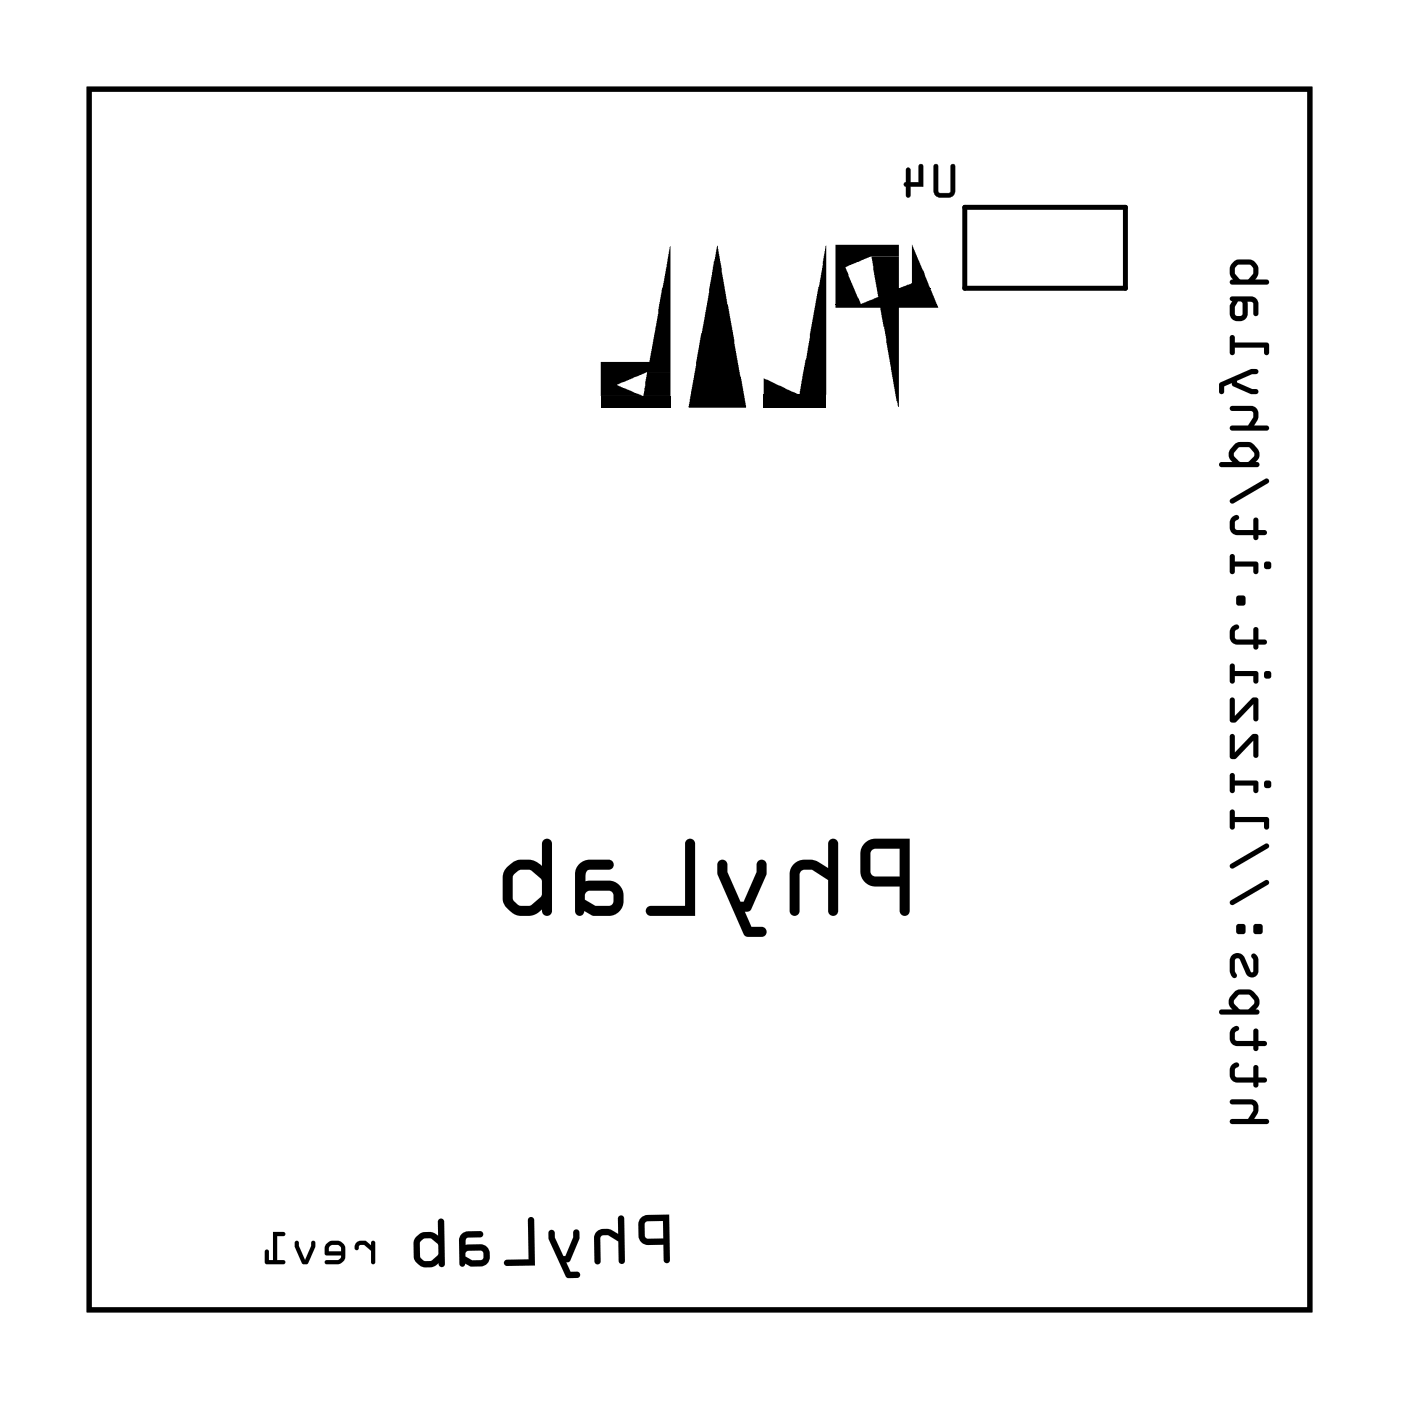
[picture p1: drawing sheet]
<svg xmlns="http://www.w3.org/2000/svg" width="57mm" height="57mm" viewBox="0 0 57 57" stroke-linecap="round" stroke-linejoin="round" font-family="sans-serif">
<path d="M3.6 3.6h49.8v49.8h-49.8zM39.4 8.5h6.5v3.3h-6.5z" fill="none" stroke="#000" stroke-width=".2"/>
<g fill="#000">
<path d="M27.3 10v5.2h-.9l-1.2 .5 1 .5h-1.7v-1.4h2zM26.4 15.2h.9v1h-1.1zM24.5 16.2h2.8v.4h-2.8zM29.3 10l1.1 6.6h-2.3zM31.2 15.4l1.4 .7h-1.4zM33.7 10v6.1h-1.1zM31.2 16.1h2.5v.5h-2.5zM34.1 10h2.6v.5h-1.2l-1 .4 .6 1.5h-1zM35.6 10.5h1.1v1.3h-.9zM37.2 10l.7 1.8h-1.2l.5-.3zM35.1 12.4l.7-.3v-.3h2.2l.2 .6zM34.1 12.4h4.1l.1 .2h-1.6v4l-.8-4h-1.8z"/>
<path d="M3.6 3.6h49.8v49.8h-49.8zM3.6 3.6v49.8h49.8v-49.8z"/>
<path d="M38.1 6.7v1.2l.2 .1h.5l.2-.2v-1.1h-.2v.1v1l-.4 .1-.1-.1v-1.1zM37 6.9v.5l-.1 .1 .1 .6 .1-.1v-.4h.6v-.8l-.1-.1h-.1v.7h-.4v-.5z"/>
<path d="M38.1 6.7v1.1l.1 .2 .2 .1 .4-.1 .1-.1 .1-1.1a.1 .1 0 0 0-.1-.1 .1 .1 0 0 0-.1 .1v1l-.4 .1-.1-.1v-1.1zM38.1 6.7l.2 .1v1l.1 .1 .4-.1v-1v-.1l.1 .1 .1 1-.2 .2h-.5l-.2-.1zM37 6.9v.5a.09 .09 0 0 0-.1 .1 .09 .09 0 0 0 .1 .1l-.1 .4a.1 .1 0 0 0 .1 .1 .1 .1 0 0 0 .1-.1v-.4h.6v-.8a.1 .1 0 0 0-.1-.1 .1 .1 0 0 0-.1 .1v.6h-.4v-.5zM37 6.9h.1v.5h.4v-.6l.1-.1v.1l.1 .8h-.6v.4h-.1l-.1-.5 .1-.1z"/>
<path d="M35.3 34.4l-.2 .4 .1 1.1 .4 .2 1.1 .1v1a.2 .2 0 0 0 .2 .2 .2 .2 0 0 0 .2-.2v-3h-1.4zM35.3 34.4l.4-.2h1.4v3a.21 .21 0 0 1-.2 .2 .21 .21 0 0 1-.2-.2v-1l-1.1-.1-.4-.2-.1-1.1zM35.6 34.7l1.1-.1v1.2l-1.1-.1-.1-.2zM35.6 34.7l-.1 .1 .1 .9 1.1 .1v-1.2zM32.4 35.2l-.2 .5v1.5a.2 .2 0 0 0 .2 .2 .2 .2 0 0 0 .2-.2v-1.5l.2-.2h.3l.7 .4v1.3a.2 .2 0 0 0 .2 .2 .2 .2 0 0 0 .2-.2v-2.8a.2 .2 0 0 0-.2-.2 .2 .2 0 0 0-.2 .2v1l-.7-.3h-.4zM32.4 35.2a1.09 1.09 0 0 1 1.4 .2v-1a.21 .21 0 0 1 .2-.2 .21 .21 0 0 1 .2 .2v2.8a.21 .21 0 0 1-.2 .2 .21 .21 0 0 1-.2-.2v-1.3l-.7-.4h-.3l-.2 .2v1.5a.2 .2 0 0 1-.2 .2 .2 .2 0 0 1-.2-.2v-1.5zM29.3 35.1v.6l1 2.4 .2 .1h.6a.2 .2 0 0 0 .2-.2 .2 .2 0 0 0-.2-.2h-.4l-.3-.6 .3-.1 .6-1.4v-.4a.2 .2 0 0 0-.2-.2 .2 .2 0 0 0-.2 .2v.3l-.6 1.2h-.1l-.5-1.2v-.4l-.2-.1zM29.3 35.1h.2l.2 .1v.4l.5 1.2h.1l.6-1.2v-.3a.21 .21 0 0 1 .2-.2 .21 .21 0 0 1 .2 .2v.4l-.6 1.4-.3 .1 .3 .6h.4a.21 .21 0 0 1 .2 .2 .21 .21 0 0 1-.2 .2h-.6l-.2-.1-1-2.4zM28 34.3l-.1 2.7h-1.4a.2 .2 0 0 0-.2 .2 .2 .2 0 0 0 .2 .2h1.9v-3l-.2-.2zM28 34.3l.2-.1 .2 .2v3h-1.9a.2 .2 0 0 1-.2-.2 .2 .2 0 0 1 .2-.2h1.4zM23.6 35.2l-.1 .5v1.5a.19 .19 0 0 0 .1 .2 .19 .19 0 0 0 .2-.2 1.05 1.05 0 0 0 1 .2 .73 .73 0 0 0 .6-.8 .73 .73 0 0 0-.6-.7l-.9 .1a.38 .38 0 0 1 .2-.5h.7a.2 .2 0 0 0 .2-.2 .2 .2 0 0 0-.2-.2h-.9zM23.6 35.2l.3-.1h.9a.2 .2 0 0 1 .2 .2 .2 .2 0 0 1-.2 .2h-.8l-.1 .1v.4l.9-.1a.73 .73 0 0 1 .6 .7 .73 .73 0 0 1-.6 .8h-.6l-.4-.2a.19 .19 0 0 1-.2 .2 .19 .19 0 0 1-.1-.2v-1.5zM23.9 36.4l1-.1 .1 .2v.3l-.2 .2a.99 .99 0 0 1-.9-.3zM23.9 36.4v.3l.4 .3h.5l.2-.2v-.3l-.1-.2zM20.7 35.3l-.2 .3v1.1l.3 .5a1 1 0 0 0 1.3-.1 .21 .21 0 0 0 .2 .3 .21 .21 0 0 0 .2-.2v-2.8a.2 .2 0 0 0-.2-.2 .2 .2 0 0 0-.2 .2v.9a1.09 1.09 0 0 0-1-.2zM20.7 35.3l.4-.2a1.19 1.19 0 0 1 1 .2v-.9a.21 .21 0 0 1 .2-.2 .21 .21 0 0 1 .2 .2v2.8a.21 .21 0 0 1-.2 .2 .21 .21 0 0 1-.2-.3 .95 .95 0 0 1-1.2 .1l-.3-.2-.1-.3v-1.1zM21 35.7l.2-.2h.4l.5 .4v.6l-.5 .4h-.4l-.3-.2zM21 35.7l-.1 1 .3 .2h.4l.5-.4v-.6l-.5-.4h-.4z"/>
<path d="M35.3 34.4l-.2 .4 .1 1.1 .4 .2 1.1 .1v1a.2 .2 0 0 0 .2 .2 .2 .2 0 0 0 .2-.2v-3h-1.4zM35.6 34.7l1.1-.1v1.2l-1.1-.1-.1-.2zM32.4 35.2l-.2 .5v1.5a.2 .2 0 0 0 .2 .2 .2 .2 0 0 0 .2-.2v-1.5l.2-.2h.3l.7 .4v1.3a.2 .2 0 0 0 .2 .2 .2 .2 0 0 0 .2-.2v-2.8a.2 .2 0 0 0-.2-.2 .2 .2 0 0 0-.2 .2v1a1.1 1.1 0 0 0-1.4-.2zM29.3 35.1v.6l1 2.4 .2 .1h.6a.2 .2 0 0 0 .2-.2 .2 .2 0 0 0-.2-.2h-.4l-.3-.6 .3-.1 .6-1.4v-.4a.2 .2 0 0 0-.2-.2 .2 .2 0 0 0-.2 .2v.3l-.6 1.2h-.1l-.5-1.2v-.4l-.2-.1zM28 34.3l-.1 2.7h-1.4a.2 .2 0 0 0-.2 .2 .2 .2 0 0 0 .2 .2h1.9v-3l-.2-.2zM23.6 35.2l-.1 .5v1.5a.19 .19 0 0 0 .1 .2 .19 .19 0 0 0 .2-.2 1.06 1.06 0 0 0 1 .2 .73 .73 0 0 0 .6-.8 .73 .73 0 0 0-.6-.7l-.9 .1v-.4l.1-.1h.8a.2 .2 0 0 0 .2-.2 .2 .2 0 0 0-.2-.2h-.9zM23.9 36.4l1-.1 .1 .2v.3l-.2 .2h-.5l-.4-.3zM20.7 35.3l-.2 .5v1l.2 .2a.98 .98 0 0 0 1.1 .3l.3-.2a.21 .21 0 0 0 .2 .3 .21 .21 0 0 0 .2-.2v-2.8a.2 .2 0 0 0-.2-.2 .2 .2 0 0 0-.2 .2v.9a1.13 1.13 0 0 0-1.1-.2zM21 35.7l.2-.2h.4l.5 .4v.6l-.5 .4h-.4l-.3-.2z"/>
<path d="M14.5 50.7v.2a.12 .12 0 0 0 .1 .1 .12 .12 0 0 0 .1-.2h.2l.2 .2v.5h.2v-.9h-.1l-.1 .2-.2-.2zM14.5 50.7l.4-.1 .2 .2 .1-.2h.1v.9h-.2v-.5l-.2-.2-.3 .1a.09 .09 0 0 1 0 .1 .09 .09 0 0 1-.1-.1zM13.3 50.7l-.1 .2 .1 .3 .6 .1-.1 .1h-.5v.1h.6l.2-.2-.1-.5-.2-.2h-.3zM13.3 50.7l.2-.1h.3l.2 .2 .1 .5-.2 .2h-.6v-.1h.5l.1-.1-.6-.1-.1-.3zM13.5 50.8h.3l.1 .2h-.5zM13.5 50.8l-.1 .2h.5l-.1-.2zM12 50.6v.3l.3 .6 .2 .1 .4-.7v-.2h-.2l-.3 .7-.2-.7zM12 50.6l.2 .1 .2 .7 .3-.7h.2v.2l-.4 .7-.2-.1-.3-.6zM11.1 50.3v1.1h-.1v-.4h-.1l-.1 .5 .8 .1v-.2h-.3v-1h.3v-.1zM11.1 50.3h.5v.1h-.3v1h.3v.2l-.8-.1 .1-.5h.1v.4h.1z"/>
<path d="M14.5 50.7v.2a.09 .09 0 0 0 .1 .1 .09 .09 0 0 0 0-.1l.3-.1 .2 .2v.5h.2v-.9h-.1l-.1 .2-.2-.2zM13.3 50.7l-.1 .2 .1 .3 .6 .1-.1 .1h-.5v.1h.6l.2-.2-.1-.5-.2-.2h-.3zM13.5 50.8h.3l.1 .2h-.5zM12 50.6v.3l.3 .6 .2 .1 .4-.7v-.2h-.2l-.3 .7-.2-.7zM11.1 50.3v1.1h-.1v-.4h-.1l-.1 .5 .8 .1v-.2h-.3v-1h.3v-.1z"/>
<path d="M26.1 49.7a.8 .8 0 0 0 .2 1.1h.8v.6a.13 .13 0 0 0 .1 .1 .13 .13 0 0 0 .1-.1v-1.9l-.9 .1zM26.1 49.7l.3-.1 .9-.1v1.9a.13 .13 0 0 1-.1 .1 .13 .13 0 0 1-.1-.1v-.6h-.7a.39 .39 0 0 1-.4-.4v-.4zM26.3 49.9l.7-.1 .1 .7h-.8zM26.3 49.9v.6h.8l-.1-.7zM24.3 50.2l-.1 .3v1a.13 .13 0 0 0 .2 .1 .13 .13 0 0 0 .1-.1v-1l.1-.1h.2l.4 .2v.8a.14 .14 0 0 0 .2 .2 .13 .13 0 0 0 .1-.2v-1.7a.13 .13 0 0 0-.2-.1 .13 .13 0 0 0-.1 .1v.6l-.4-.2zM24.3 50.2l.5-.1 .4 .2v-.6a.13 .13 0 0 1 .1-.1 .13 .13 0 0 1 .2 .1v1.7a.13 .13 0 0 1-.1 .2 .14 .14 0 0 1-.2-.2v-.8l-.4-.2h-.2l-.1 .1v1a.13 .13 0 0 1-.1 .1 .13 .13 0 0 1-.2-.1v-1zM22.4 50.2v.3l.7 1.6h.4a.13 .13 0 0 0 .2-.1 .13 .13 0 0 0-.2-.1h-.2l-.2-.4 .2-.1 .3-.9v-.2a.13 .13 0 0 0-.1-.1 .13 .13 0 0 0-.1 .1v.2l-.3 .7h-.1l-.4-.7v-.3zM22.4 50.2h.2v.3l.4 .7h.1l.3-.7v-.2a.13 .13 0 0 1 .1-.2 .13 .13 0 0 1 .1 .2v.2l-.3 .9-.2 .1 .2 .4h.2a.13 .13 0 0 1 .2 .1 .13 .13 0 0 1-.2 .1h-.4l-.7-1.6zM21.6 49.7v1.7h-.9a.13 .13 0 0 0-.1 .1 .13 .13 0 0 0 .1 .1h1.1v-1.8l-.1-.1zM21.6 49.7h.1l.1 .1v1.8h-1.1a.13 .13 0 0 1-.1-.1 .13 .13 0 0 1 .1-.1h.9zM18.8 50.3l-.1 .3v.9a.14 .14 0 0 0 .2 .2 .12 .12 0 0 0 .1-.2l.2 .2h.4a.46 .46 0 0 0 .4-.5 .46 .46 0 0 0-.4-.4h-.6l.1-.3h.5a.13 .13 0 0 0 .1-.2 .13 .13 0 0 0-.1-.1h-.5zM18.8 50.3l.3-.1h.5a.13 .13 0 0 1 .1 .1 .13 .13 0 0 1-.1 .2h-.5l-.1 .3h.6a.46 .46 0 0 1 .4 .4 .46 .46 0 0 1-.4 .5h-.4l-.2-.2a.12 .12 0 0 1-.1 .2 .14 .14 0 0 1-.2-.2v-.9zM19 51.1l.6-.1 .1 .3-.4 .1-.3-.1zM19 51.1v.2l.3 .1 .4-.1-.1-.3zM17 50.4a1.02 1.02 0 0 0-.1 .9l.2 .3a.63 .63 0 0 0 .8-.1 .13 .13 0 0 0 .1 .2 .13 .13 0 0 0 .1-.1v-1.8a.13 .13 0 0 0-.1-.1 .13 .13 0 0 0-.1 .1v.6a.67 .67 0 0 0-.7-.1zM17 50.4l.2-.1a.67 .67 0 0 1 .7 .1v-.6a.13 .13 0 0 1 .1-.1 .13 .13 0 0 1 .1 .1v1.8a.13 .13 0 0 1-.1 .1 .13 .13 0 0 1-.1-.2 .6 .6 0 0 1-.8 .1l-.2-.3a1.02 1.02 0 0 1 .1-.9zM17.2 50.6l.1-.1h.3l.3 .3v.4l-.3 .2h-.3l-.2-.1zM17.2 50.6l-.1 .7 .2 .1h.3l.3-.2v-.4l-.3-.3h-.3z"/>
<path d="M26.1 49.7a.8 .8 0 0 0 .2 1.1h.8v.6a.13 .13 0 0 0 .1 .1 .13 .13 0 0 0 .1-.1v-1.9l-.9 .1zM26.3 49.9l.7-.1 .1 .7h-.8zM24.3 50.2l-.1 .3v1a.13 .13 0 0 0 .2 .1 .13 .13 0 0 0 .1-.1v-1l.1-.1h.2l.4 .2v.8a.14 .14 0 0 0 .2 .2 .13 .13 0 0 0 .1-.2v-1.7a.13 .13 0 0 0-.2-.1 .13 .13 0 0 0-.1 .1v.6l-.4-.2zM22.4 50.2v.3l.7 1.6h.4a.13 .13 0 0 0 .2-.1 .13 .13 0 0 0-.2-.1h-.2l-.2-.4 .2-.1 .3-.9v-.2a.13 .13 0 0 0-.1-.1 .13 .13 0 0 0-.1 .1v.2l-.3 .7h-.1l-.4-.7v-.3zM21.6 49.7v1.7h-.9a.13 .13 0 0 0-.1 .1 .13 .13 0 0 0 .1 .1h1.1v-1.8l-.1-.1zM18.8 50.3l-.1 .3v.9a.14 .14 0 0 0 .2 .2 .12 .12 0 0 0 .1-.2l.2 .2h.4a.46 .46 0 0 0 .4-.5 .46 .46 0 0 0-.4-.4h-.6l.1-.3h.5a.13 .13 0 0 0 .1-.2 .13 .13 0 0 0-.1-.1h-.5zM19 51.1l.6-.1 .1 .3-.4 .1-.3-.1zM17 50.4a1.02 1.02 0 0 0-.1 .9l.1 .2a.58 .58 0 0 0 .8 .1l.1-.1a.13 .13 0 0 0 .1 .2 .13 .13 0 0 0 .1-.1v-1.8a.13 .13 0 0 0-.1-.1 .13 .13 0 0 0-.1 .1v.6a.67 .67 0 0 0-.7-.1zM17.2 50.6l.1-.1h.3l.3 .3v.4l-.3 .2h-.3l-.2-.1z"/>
<path d="M50.2 44.9v.1l.8 .1 .1 .1v.1l-.2 .3h-.6a.1 .1 0 0 0-.1 .1 .11 .11 0 0 0 .1 .2h1.4a.11 .11 0 0 0 .1-.2 .1 .1 0 0 0-.1-.1h-.5a.45 .45 0 0 0 .1-.4 .45 .45 0 0 0-.3-.4zM50.2 43.4v.2a.38 .38 0 0 0 .3 .6h.6v.1a.1 .1 0 0 0 .1 .1 .1 .1 0 0 0 .1-.1v-.1h.3a.1 .1 0 0 0 .1-.1 .1 .1 0 0 0-.1-.1h-.3v-.5a.1 .1 0 0 0-.1-.1 .1 .1 0 0 0-.1 .1v.5h-.6l-.1-.1 .1-.4a.1 .1 0 0 0 0-.1 .1 .1 0 0 0-.1-.1zM50.2 42v.2a.38 .38 0 0 0 .3 .5h.6v.1a.1 .1 0 0 0 .1 .1 .1 .1 0 0 0 .1-.1v-.1h.3a.1 .1 0 0 0 .1-.1 .1 .1 0 0 0-.1-.1h-.3v-.4a.1 .1 0 0 0-.1-.1 .1 .1 0 0 0-.1 .1v.4h-.6l-.1-.1 .1-.3a.1 .1 0 0 0 0-.2 .1 .1 0 0 0-.1 0zM50.3 40.5l-.1 .1a.37 .37 0 0 0 .1 .6h-.5a.1 .1 0 0 0-.1 .1 .1 .1 0 0 0 .1 .1h1.5a.11 .11 0 0 0 .1-.2 .11 .11 0 0 0-.2 0l.1-.1a.51 .51 0 0 0-.4-.7h-.3zM50.5 40.6h.5l.2 .2v.1l-.3 .3h-.3l-.3-.3zM50.3 39l-.1 .6 .1 .3a.13 .13 0 0 0 .1-.1 .13 .13 0 0 0 0-.2v-.5h.1l.3 .6a.26 .26 0 0 0 .3 .2 .26 .26 0 0 0 .2-.3v-.4l-.1-.3a.12 .12 0 0 0-.2 .1 .12 .12 0 0 0 .1 .1v.6l-.4-.8h-.2zM50.5 37.7v.4h.3v-.4zM51.2 37.7v.4h.3v-.4zM50.2 36.8v.1h.1l1.4-.8a.11 .11 0 0 0 .1-.2 .1 .1 0 0 0-.2 0zM50.2 35.3v.1h.1l1.4-.8a.1 .1 0 0 0 .1-.1 .11 .11 0 0 0-.2-.1zM50.2 33.1v.6a.1 .1 0 0 0 .1 .1 .1 .1 0 0 0 .1-.1v-.2h1.2v.2a.1 .1 0 0 0 .1 .1 .1 .1 0 0 0 .1-.1l-.1-.4h-1.3v-.2zM50.2 31.6v.6a.11 .11 0 0 0 .1 .2 .11 .11 0 0 0 .1-.2v-.2h.7v.2a.11 .11 0 0 0 .1 .2 .11 .11 0 0 0 .1-.2v-.4h-.9v-.2zM51.5 32a.2 .2 0 0 0 .4 0 .2 .2 0 0 0-.4 0zM50.2 30v.9h.2l.7-.7v.6a.1 .1 0 0 0 .1 .1 .1 .1 0 0 0 .1-.1v-.8h-.2l-.7 .7v-.7zM50.2 28.5v.9h.2l.7-.7v.6a.1 .1 0 0 0 .1 .1 .1 .1 0 0 0 .1-.1v-.8h-.2l-.7 .7v-.7zM50.2 27.1v.7a.1 .1 0 0 0 .1 .1 .1 .1 0 0 0 .1-.1v-.2h.7v.2a.1 .1 0 0 0 .1 .1 .1 .1 0 0 0 .1-.1v-.4h-.9v-.3zM51.5 27.5a.2 .2 0 0 0 .4 0 .2 .2 0 0 0-.4 0zM50.2 25.6v.2a.38 .38 0 0 0 .3 .5h.6v.1a.1 .1 0 0 0 .1 .1 .1 .1 0 0 0 .1-.1v-.1h.3a.1 .1 0 0 0 .1-.1 .1 .1 0 0 0-.1-.1h-.3v-.4a.1 .1 0 0 0-.1-.1 .1 .1 0 0 0-.1 .1v.4h-.6l-.1-.1 .1-.3a.1 .1 0 0 0 0-.1 .1 .1 0 0 0-.1-.1zM50.5 24.3v.4h.3v-.4zM50.2 22.6v.7a.1 .1 0 0 0 .1 .1 .1 .1 0 0 0 .1-.1v-.2h.7v.2a.1 .1 0 0 0 .1 .1 .1 .1 0 0 0 .1-.1v-.4h-.9v-.2zM51.5 23.1a.2 .2 0 0 0 .4 0 .2 .2 0 0 0-.4 0zM50.2 21.1v.2a.38 .38 0 0 0 .3 .5h.6v.1a.1 .1 0 0 0 .1 .1 .1 .1 0 0 0 .1-.1v-.1h.3a.1 .1 0 0 0 .1-.1 .1 .1 0 0 0-.1-.1h-.3v-.4a.1 .1 0 0 0-.1-.1 .1 .1 0 0 0-.1 .1v.4h-.6l-.1-.1 .1-.3a.1 .1 0 0 0 0-.1 .1 .1 0 0 0-.1-.1zM50.2 20.4v.1h.1l1.4-.8a.1 .1 0 0 0 .1-.1 .11 .11 0 0 0-.2-.1zM50.3 18.1l-.1 .2a.37 .37 0 0 0 .1 .5h-.5a.11 .11 0 0 0-.1 .2 .1 .1 0 0 0 .1 .1h1.5a.11 .11 0 0 0 .1-.2 .11 .11 0 0 0-.2-.1l.1-.1a.51 .51 0 0 0-.4-.7h-.3zM50.5 18.3l.5-.1 .2 .3v.1l-.3 .2h-.3l-.3-.2zM50.2 16.6v.2h.8l.1 .1v.1l-.2 .4h-.6a.1 .1 0 0 0-.1 .1 .1 .1 0 0 0 .1 .1h1.4a.1 .1 0 0 0 .1-.1 .1 .1 0 0 0-.1-.1h-.5a.45 .45 0 0 0 .1-.5 .45 .45 0 0 0-.3-.3zM49.7 15.6v.4a.1 .1 0 0 0 .1 .1 .1 .1 0 0 0 .1-.1v-.2l.4-.2v.2l.7 .3h.2a.1 .1 0 0 0 .1-.1 .1 .1 0 0 0-.1-.1l-.7-.3 .6-.3h.1a.11 .11 0 0 0 .1-.1 .11 .11 0 0 0-.1-.1h-.2zM50.2 13.7v.7a.1 .1 0 0 0 .1 .1 .1 .1 0 0 0 .1-.1v-.2h1.2v.2a.1 .1 0 0 0 .1 .1 .1 .1 0 0 0 .1-.1l-.1-.4h-1.3v-.3zM50.2 12.1v.1l.1 .1-.1 .2v.3a.37 .37 0 0 0 .3 .3 .37 .37 0 0 0 .4-.3v-.4a.12 .12 0 0 1 .1-.1 .12 .12 0 0 1 .1 .1v.4a.1 .1 0 0 0 .1 .1 .1 .1 0 0 0 .1-.1v-.5l-.2-.2zM50.5 12.3l.2 .1v.4l-.1 .1-.2-.1v-.3zM50.3 10.7a.51 .51 0 0 0 0 .7 .11 .11 0 0 0-.1 .1 .11 .11 0 0 0 .1 .1h1.4a.1 .1 0 0 0 .1-.1 .1 .1 0 0 0-.1-.1h-.5l.1-.5-.2-.3h-.6zM50.5 10.8h.5l.1 .1v.3l-.2 .2h-.3l-.2-.2z"/>
<path d="M50.2 44.9v.1h.8l.1 .2v.1l-.2 .3h-.6a.1 .1 0 0 0-.1 .1 .11 .11 0 0 0 .1 .2h1.4a.11 .11 0 0 0 .1-.2 .1 .1 0 0 0-.1-.1h-.5l.1-.2a.4 .4 0 0 0-.3-.6zM50.2 44.9l.8-.1a.45 .45 0 0 1 .3 .4 .45 .45 0 0 1-.1 .4h.5a.11 .11 0 0 1 .1 .1 .11 .11 0 0 1-.1 .2h-1.4a.11 .11 0 0 1-.1-.2 .11 .11 0 0 1 .1-.1h.6l.2-.3v-.1l-.1-.1-.8-.1zM50.2 43.4v.2a.38 .38 0 0 0 .3 .6h.6v.1a.1 .1 0 0 0 .1 .1 .1 .1 0 0 0 .1-.1v-.1h.3a.1 .1 0 0 0 .1-.1 .1 .1 0 0 0-.1-.1h-.3v-.5a.1 .1 0 0 0-.1-.1 .1 .1 0 0 0-.1 .1v.5h-.6l-.1-.1v-.3l.1-.1a.1 .1 0 0 0 0-.1 .1 .1 0 0 0-.1-.1zM50.2 43.4l.2-.1a.17 .17 0 0 1 .1 .2 .17 .17 0 0 1-.1 .1v.3l.7 .1v-.5a.1 .1 0 0 1 .1-.1 .1 .1 0 0 1 .1 .1v.5h.3a.1 .1 0 0 1 .1 .1 .1 .1 0 0 1-.1 .1h-.3v.1a.1 .1 0 0 1-.1 .1 .1 .1 0 0 1-.1-.1v-.1l-.7-.1a.5 .5 0 0 1-.2-.7zM50.2 42v.2a.38 .38 0 0 0 .3 .5h.6v.1a.1 .1 0 0 0 .1 .1 .1 .1 0 0 0 .1-.1v-.1h.3a.1 .1 0 0 0 .1-.1 .1 .1 0 0 0-.1-.1h-.3v-.4a.1 .1 0 0 0-.1-.1 .1 .1 0 0 0-.1 .1v.4h-.6l-.1-.1v-.3h.1a.1 .1 0 0 0 0-.2 .1 .1 0 0 0-.1 0zM50.2 42l.2-.2a.17 .17 0 0 1 .1 .2 .17 .17 0 0 1-.1 .2v.3h.7v-.4a.1 .1 0 0 1 .1-.1 .1 .1 0 0 1 .1 .1v.4h.3a.1 .1 0 0 1 .1 .1 .1 .1 0 0 1-.1 .1h-.3v.1a.1 .1 0 0 1-.1 .1 .1 .1 0 0 1-.1-.1v-.1h-.7a.5 .5 0 0 1-.2-.7zM50.3 40.5l-.1 .1a.37 .37 0 0 0 .1 .6h-.5a.1 .1 0 0 0-.1 .1 .1 .1 0 0 0 .1 .1h1.5a.11 .11 0 0 0 .1-.2 .11 .11 0 0 0-.2 0l.1-.1a.38 .38 0 0 0-.1-.5l-.2-.2h-.4zM50.3 40.5l.3-.1h.3a.46 .46 0 0 1 .5 .3 .46 .46 0 0 1-.2 .5 .11 .11 0 0 1 .2 0 .11 .11 0 0 1-.1 .2h-1.5a.11 .11 0 0 1-.1-.1 .11 .11 0 0 1 .1-.1l.4-.1a.37 .37 0 0 1 0-.5zM50.5 40.6h.5l.2 .2v.1l-.3 .3h-.3l-.3-.3zM50.5 40.6l-.2 .3 .3 .3h.3l.3-.3v-.1l-.2-.2zM50.3 39l-.1 .6 .1 .3a.12 .12 0 0 0 .2-.1 .12 .12 0 0 0-.1-.1v-.5l.1-.1 .3 .6a.27 .27 0 0 0 .3 .2 .27 .27 0 0 0 .2-.3v-.4l-.1-.3a.12 .12 0 0 0-.2 .1 .12 .12 0 0 0 .1 .1v.6l-.3-.6a.32 .32 0 0 0-.5-.1zM50.3 39l.2-.1h.2l.4 .8v-.5a.13 .13 0 0 1-.1-.2 .13 .13 0 0 1 .2-.1 .79 .79 0 0 1 .1 .9l-.2 .1-.2-.1-.4-.7-.1 .1v.5a.11 .11 0 0 1 0 .2 .11 .11 0 0 1-.1 0l-.1-.3zM50.5 37.7v.4h.3v-.4zM50.5 37.7h.3v.4h-.3zM51.2 37.7v.4h.3v-.4zM51.2 37.7h.3v.4h-.3zM50.2 36.7a.1 .1 0 0 0 0 .2 .1 .1 0 0 0 .1 0l1.4-.8a.11 .11 0 0 0 .1-.2 .1 .1 0 0 0-.2 0zM50.2 36.8l1.4-.9a.11 .11 0 0 1 .2 0 .11 .11 0 0 1-.1 .2l-1.4 .8h-.1zM50.2 35.2a.1 .1 0 0 0 0 .2 .1 .1 0 0 0 .1 0l1.4-.8a.1 .1 0 0 0 .1-.1 .11 .11 0 0 0-.2-.1zM50.2 35.3l1.4-.9a.11 .11 0 0 1 .2 .1 .11 .11 0 0 1-.1 .1l-1.4 .8h-.1zM50.2 33.1v.6a.1 .1 0 0 0 .1 .1 .1 .1 0 0 0 .1-.1v-.2h1.2v.2a.1 .1 0 0 0 .1 .1 .1 .1 0 0 0 .1-.1l-.1-.4h-1.3v-.2zM50.2 33.1h.2v.2h1.3l.1 .4a.1 .1 0 0 1-.1 .1 .1 .1 0 0 1-.1-.1v-.2h-1.2v.2a.1 .1 0 0 1-.1 .1 .1 .1 0 0 1-.1-.1zM50.2 31.6v.6a.11 .11 0 0 0 .1 .2 .11 .11 0 0 0 .1-.2v-.2h.7v.2a.11 .11 0 0 0 .1 .2 .11 .11 0 0 0 .1-.2v-.4h-.9v-.2zM50.2 31.6h.2v.2h.9v.4a.11 .11 0 0 1-.1 .2 .11 .11 0 0 1-.1-.2v-.2h-.7v.2a.11 .11 0 0 1-.1 .2 .11 .11 0 0 1-.1-.2zM51.5 32a.2 .2 0 0 0 .4 0 .2 .2 0 0 0-.4 0zM51.5 32a.2 .2 0 0 1 .4 0 .2 .2 0 0 1-.4 0zM50.2 30v.9h.2l.7-.7v.6a.1 .1 0 0 0 .1 .1 .1 .1 0 0 0 .1-.1v-.8h-.2l-.7 .7v-.7zM50.2 30h.2v.7l.7-.7h.2v.8a.1 .1 0 0 1-.1 .1 .1 .1 0 0 1-.1-.1v-.6l-.7 .7h-.2zM50.2 28.5v.9h.2l.7-.7v.6a.1 .1 0 0 0 .1 .1 .1 .1 0 0 0 .1-.1v-.8h-.2l-.7 .7v-.7zM50.2 28.5h.2v.7l.7-.7h.2v.8a.1 .1 0 0 1-.1 .1 .1 .1 0 0 1-.1-.1v-.6l-.7 .7h-.2zM50.2 27.1v.7a.1 .1 0 0 0 .1 .1 .1 .1 0 0 0 .1-.1v-.2h.7v.2a.1 .1 0 0 0 .1 .1 .1 .1 0 0 0 .1-.1v-.4h-.9v-.3zM50.2 27.1h.2v.3h.9v.4a.1 .1 0 0 1-.1 .1 .1 .1 0 0 1-.1-.1v-.2h-.7v.2a.1 .1 0 0 1-.1 .1 .1 .1 0 0 1-.1-.1zM51.5 27.5a.2 .2 0 0 0 .4 0 .2 .2 0 0 0-.4 0zM51.5 27.5a.2 .2 0 0 1 .4 0 .2 .2 0 0 1-.4 0zM50.2 25.6v.2a.38 .38 0 0 0 .3 .5h.6v.1a.1 .1 0 0 0 .1 .1 .1 .1 0 0 0 .1-.1v-.1h.3a.1 .1 0 0 0 .1-.1 .1 .1 0 0 0-.1-.1h-.3v-.4a.1 .1 0 0 0-.1-.1 .1 .1 0 0 0-.1 .1v.4h-.6l-.1-.1v-.3h.1a.1 .1 0 0 0 0-.1 .1 .1 0 0 0-.1-.1zM50.2 25.6l.2-.1a.17 .17 0 0 1 .1 .2 .17 .17 0 0 1-.1 .1v.3h.7v-.4a.1 .1 0 0 1 .1-.1 .1 .1 0 0 1 .1 .1v.4h.3a.1 .1 0 0 1 .1 .1 .1 .1 0 0 1-.1 .1h-.3v.1a.1 .1 0 0 1-.1 .1 .1 .1 0 0 1-.1-.1v-.1h-.7a.5 .5 0 0 1-.2-.7zM50.5 24.3v.4h.3v-.4zM50.5 24.3h.3v.4h-.3zM50.2 22.6v.7a.1 .1 0 0 0 .1 .1 .1 .1 0 0 0 .1-.1v-.2h.7v.2a.1 .1 0 0 0 .1 .1 .1 .1 0 0 0 .1-.1v-.4h-.9v-.2zM50.2 22.6l.2 .1v.2h.9v.4a.1 .1 0 0 1-.1 .1 .1 .1 0 0 1-.1-.1v-.2h-.7v.2a.1 .1 0 0 1-.1 .1 .1 .1 0 0 1-.1-.1zM51.5 23.1a.2 .2 0 0 0 .4 0 .2 .2 0 0 0-.4 0zM51.5 23.1a.2 .2 0 0 1 .4 0 .2 .2 0 0 1-.4 0zM50.2 21.1v.2a.38 .38 0 0 0 .3 .5h.6v.1a.1 .1 0 0 0 .1 .1 .1 .1 0 0 0 .1-.1v-.1h.3a.1 .1 0 0 0 .1-.1 .1 .1 0 0 0-.1-.1h-.3v-.4a.1 .1 0 0 0-.1-.1 .1 .1 0 0 0-.1 .1v.4h-.6l-.1-.1v-.2l.1-.1a.1 .1 0 0 0 0-.1 .1 .1 0 0 0-.1-.1zM50.2 21.1l.2-.1a.17 .17 0 0 1 .1 .2 .17 .17 0 0 1-.1 .1v.3h.7v-.4a.1 .1 0 0 1 .1-.1 .1 .1 0 0 1 .1 .1v.4h.3a.1 .1 0 0 1 .1 .1 .1 .1 0 0 1-.1 .1h-.3v.1a.1 .1 0 0 1-.1 .1 .1 .1 0 0 1-.1-.1v-.1h-.7a.5 .5 0 0 1-.2-.7zM50.2 20.4a.1 .1 0 0 0 0 .1 .1 .1 0 0 0 .1 0l1.4-.8a.1 .1 0 0 0 .1-.1 .11 .11 0 0 0-.2-.1zM50.2 20.4l1.4-.9a.11 .11 0 0 1 .2 .1 .11 .11 0 0 1-.1 .1l-1.4 .8h-.1zM50.3 18.1l-.1 .2a.37 .37 0 0 0 .1 .5h-.5a.11 .11 0 0 0-.1 .2 .1 .1 0 0 0 .1 .1h1.5a.11 .11 0 0 0 .1-.2 .11 .11 0 0 0-.2-.1l.1-.1a.38 .38 0 0 0-.1-.5l-.2-.2h-.4zM50.3 18.1l.3-.1h.3a.46 .46 0 0 1 .5 .3 .46 .46 0 0 1-.2 .5 .11 .11 0 0 1 .2 .1 .11 .11 0 0 1-.1 .2h-1.5a.11 .11 0 0 1-.1-.1 .11 .11 0 0 1 .1-.2h.4a.37 .37 0 0 1 0-.5zM50.5 18.3l.5-.1 .2 .3v.1l-.3 .2h-.3l-.3-.2zM50.5 18.3l-.2 .3 .3 .2h.3l.3-.2v-.1l-.2-.3zM50.2 16.6v.2h.8l.1 .1v.1l-.2 .4h-.6a.1 .1 0 0 0-.1 .1 .1 .1 0 0 0 .1 .1h1.4a.1 .1 0 0 0 .1-.1 .1 .1 0 0 0-.1-.1h-.5l.1-.2a.4 .4 0 0 0-.3-.6zM50.2 16.6h.8a.45 .45 0 0 1 .3 .3 .45 .45 0 0 1-.1 .5h.5a.11 .11 0 0 1 .1 .1 .11 .11 0 0 1-.1 .1h-1.4a.11 .11 0 0 1-.1-.1 .11 .11 0 0 1 .1-.1h.6l.2-.4v-.1l-.1-.1h-.8zM49.7 15.6v.4a.1 .1 0 0 0 .1 .1 .1 .1 0 0 0 .1-.1v-.2l.4-.2v.2l.7 .3h.2a.1 .1 0 0 0 .1-.1 .1 .1 0 0 0-.1-.1l-.7-.3v-.1l.7-.2a.1 .1 0 0 0 .1-.1 .1 .1 0 0 0-.1-.1h-.2zM49.7 15.6l1.3-.5h.2a.11 .11 0 0 1 .1 .1 .11 .11 0 0 1-.1 .1l-.7 .2 .6 .4h.1a.11 .11 0 0 1 .1 .1 .11 .11 0 0 1-.1 .1h-.2l-.7-.3v-.2l-.4 .2v.2a.11 .11 0 0 1-.1 .1 .11 .11 0 0 1-.1-.1zM50.2 13.7v.7a.1 .1 0 0 0 .1 .1 .1 .1 0 0 0 .1-.1v-.2h1.2v.2a.1 .1 0 0 0 .1 .1 .1 .1 0 0 0 .1-.1l-.1-.4h-1.3v-.3zM50.2 13.7h.2v.3h1.3l.1 .4a.1 .1 0 0 1-.1 .1 .1 .1 0 0 1-.1-.1v-.2h-1.2v.2a.1 .1 0 0 1-.1 .1 .1 .1 0 0 1-.1-.1zM50.2 12.1v.1l.1 .1-.1 .2v.3a.37 .37 0 0 0 .3 .3 .37 .37 0 0 0 .4-.3v-.5l.2 .1v.4a.1 .1 0 0 0 .1 .1 .1 .1 0 0 0 .1-.1v-.5l-.2-.2zM50.2 12.1h.9l.2 .2v.5a.1 .1 0 0 1-.1 .1 .1 .1 0 0 1-.1-.1v-.4l-.2-.1v.5a.37 .37 0 0 1-.4 .3 .37 .37 0 0 1-.3-.3v-.3l.1-.2-.1-.1zM50.5 12.3l.2 .1v.4l-.1 .1-.2-.1v-.3zM50.5 12.3l-.1 .2v.3l.2 .1 .1-.1v-.4zM50.3 10.7l-.1 .1a.48 .48 0 0 0 .1 .6 .11 .11 0 0 0-.1 .1 .11 .11 0 0 0 .1 .1h1.4a.1 .1 0 0 0 .1-.1 .1 .1 0 0 0-.1-.1h-.5l.1-.1v-.4l-.2-.3h-.6zM50.3 10.7l.2-.1h.6l.2 .3v.4l-.1 .1h.5a.11 .11 0 0 1 .1 .1 .11 .11 0 0 1-.1 .1h-1.4a.11 .11 0 0 1-.1-.1 .11 .11 0 0 1 .1-.1 .49 .49 0 0 1-.1-.6zM50.5 10.8h.5l.1 .1v.3l-.2 .2h-.3l-.2-.2zM50.5 10.8l-.1 .4 .2 .2h.3l.2-.2v-.3l-.1-.1z"/>
</g>
<path d="M24.5 16.2h2.8M31.2 16.1h2.5M34.1 12.4h4.1M35.8 11.8h2.2" fill="none" stroke="#000" stroke-width=".04"/>
<circle cx="22.1" cy="24.6" r=".74" fill="#fff"/>
<circle cx="22.1" cy="24.6" r=".74" fill="none" stroke="#fff" stroke-width=".76" stroke-linecap="butt"/>
<circle cx="24.6" cy="24.6" r=".74" fill="#fff"/>
<circle cx="24.6" cy="24.6" r=".74" fill="none" stroke="#fff" stroke-width=".76" stroke-linecap="butt"/>
<circle cx="27.2" cy="24.6" r=".74" fill="#fff"/>
<circle cx="27.2" cy="24.6" r=".74" fill="none" stroke="#fff" stroke-width=".76" stroke-linecap="butt"/>
<circle cx="29.7" cy="24.6" r=".74" fill="#fff"/>
<circle cx="29.7" cy="24.6" r=".74" fill="none" stroke="#fff" stroke-width=".76" stroke-linecap="butt"/>
<circle cx="22.1" cy="24.6" r=".74" fill="#fff"/>
<circle cx="22.1" cy="24.6" r=".74" fill="none" stroke="#fff" stroke-width=".76" stroke-linecap="butt"/>
<circle cx="24.6" cy="24.6" r=".74" fill="#fff"/>
<circle cx="24.6" cy="24.6" r=".74" fill="none" stroke="#fff" stroke-width=".76" stroke-linecap="butt"/>
<circle cx="27.2" cy="24.6" r=".74" fill="#fff"/>
<circle cx="27.2" cy="24.6" r=".74" fill="none" stroke="#fff" stroke-width=".76" stroke-linecap="butt"/>
<circle cx="29.7" cy="24.6" r=".74" fill="#fff"/>
<circle cx="29.7" cy="24.6" r=".74" fill="none" stroke="#fff" stroke-width=".76" stroke-linecap="butt"/>
<circle cx="29.7" cy="22.1" r=".74" fill="#fff"/>
<circle cx="29.7" cy="22.1" r=".74" fill="none" stroke="#fff" stroke-width=".76" stroke-linecap="butt"/>
<circle cx="27.2" cy="22.1" r=".74" fill="#fff"/>
<circle cx="27.2" cy="22.1" r=".74" fill="none" stroke="#fff" stroke-width=".76" stroke-linecap="butt"/>
<circle cx="24.6" cy="22.1" r=".74" fill="#fff"/>
<circle cx="24.6" cy="22.1" r=".74" fill="none" stroke="#fff" stroke-width=".76" stroke-linecap="butt"/>
<circle cx="22.1" cy="22.1" r=".74" fill="#fff"/>
<circle cx="22.1" cy="22.1" r=".74" fill="none" stroke="#fff" stroke-width=".76" stroke-linecap="butt"/>
<path d="M48.1 22.7h1.4v1.4h-1.4z" fill="#fff"/>
<path d="M48.1 22.7h1.4v1.4h-1.4z" fill="none" stroke="#fff" stroke-width=".76" stroke-linecap="butt"/>
<circle cx="48.8" cy="23.4" r=".7" fill="#fff"/>
<circle cx="48.8" cy="23.4" r=".7" fill="none" stroke="#fff" stroke-width=".76" stroke-linecap="butt"/>
<circle cx="48.8" cy="20.8" r=".7" fill="#fff"/>
<circle cx="48.8" cy="20.8" r=".7" fill="none" stroke="#fff" stroke-width=".76" stroke-linecap="butt"/>
<path d="M43 21.4h1.4v1.4h-1.4z" fill="#fff"/>
<path d="M43 21.4h1.4v1.4h-1.4z" fill="none" stroke="#fff" stroke-width=".76" stroke-linecap="butt"/>
<circle cx="43.7" cy="22.1" r=".7" fill="#fff"/>
<circle cx="43.7" cy="22.1" r=".7" fill="none" stroke="#fff" stroke-width=".76" stroke-linecap="butt"/>
<circle cx="41.1" cy="22.1" r=".7" fill="#fff"/>
<circle cx="41.1" cy="22.1" r=".7" fill="none" stroke="#fff" stroke-width=".76" stroke-linecap="butt"/>
<circle cx="14.5" cy="47.5" r=".75" fill="#fff"/>
<circle cx="14.5" cy="47.5" r=".75" fill="none" stroke="#fff" stroke-width=".76" stroke-linecap="butt"/>
<circle cx="17" cy="47.5" r=".75" fill="#fff"/>
<circle cx="17" cy="47.5" r=".75" fill="none" stroke="#fff" stroke-width=".76" stroke-linecap="butt"/>
<circle cx="19.5" cy="47.5" r=".75" fill="#fff"/>
<circle cx="19.5" cy="47.5" r=".75" fill="none" stroke="#fff" stroke-width=".76" stroke-linecap="butt"/>
<circle cx="22.1" cy="47.5" r=".75" fill="#fff"/>
<circle cx="22.1" cy="47.5" r=".75" fill="none" stroke="#fff" stroke-width=".76" stroke-linecap="butt"/>
<circle cx="24.6" cy="47.5" r=".75" fill="#fff"/>
<circle cx="24.6" cy="47.5" r=".75" fill="none" stroke="#fff" stroke-width=".76" stroke-linecap="butt"/>
<circle cx="27.2" cy="47.5" r=".75" fill="#fff"/>
<circle cx="27.2" cy="47.5" r=".75" fill="none" stroke="#fff" stroke-width=".76" stroke-linecap="butt"/>
<circle cx="48.4" cy="28.5" r=".68" fill="#fff"/>
<circle cx="48.4" cy="28.5" r=".68" fill="none" stroke="#fff" stroke-width=".68" stroke-linecap="butt"/>
<path d="M47.7 27.9h1.3v1.3h-1.3z" fill="#fff"/>
<path d="M47.7 27.9h1.3v1.3h-1.3z" fill="none" stroke="#fff" stroke-width=".68" stroke-linecap="butt"/>
<circle cx="45.8" cy="28.5" r=".68" fill="#fff"/>
<circle cx="45.8" cy="28.5" r=".68" fill="none" stroke="#fff" stroke-width=".68" stroke-linecap="butt"/>
<circle cx="43.3" cy="28.5" r=".68" fill="#fff"/>
<circle cx="43.3" cy="28.5" r=".68" fill="none" stroke="#fff" stroke-width=".68" stroke-linecap="butt"/>
<circle cx="40.7" cy="28.5" r=".68" fill="#fff"/>
<circle cx="40.7" cy="28.5" r=".68" fill="none" stroke="#fff" stroke-width=".68" stroke-linecap="butt"/>
<circle cx="38.2" cy="28.5" r=".68" fill="#fff"/>
<circle cx="38.2" cy="28.5" r=".68" fill="none" stroke="#fff" stroke-width=".68" stroke-linecap="butt"/>
<circle cx="35.7" cy="28.5" r=".68" fill="#fff"/>
<circle cx="35.7" cy="28.5" r=".68" fill="none" stroke="#fff" stroke-width=".68" stroke-linecap="butt"/>
<circle cx="33.1" cy="28.5" r=".68" fill="#fff"/>
<circle cx="33.1" cy="28.5" r=".68" fill="none" stroke="#fff" stroke-width=".68" stroke-linecap="butt"/>
<circle cx="30.6" cy="28.5" r=".68" fill="#fff"/>
<circle cx="30.6" cy="28.5" r=".68" fill="none" stroke="#fff" stroke-width=".68" stroke-linecap="butt"/>
<circle cx="28" cy="28.5" r=".68" fill="#fff"/>
<circle cx="28" cy="28.5" r=".68" fill="none" stroke="#fff" stroke-width=".68" stroke-linecap="butt"/>
<circle cx="25.5" cy="28.5" r=".68" fill="#fff"/>
<circle cx="25.5" cy="28.5" r=".68" fill="none" stroke="#fff" stroke-width=".68" stroke-linecap="butt"/>
<circle cx="23" cy="28.5" r=".68" fill="#fff"/>
<circle cx="23" cy="28.5" r=".68" fill="none" stroke="#fff" stroke-width=".68" stroke-linecap="butt"/>
<circle cx="20.4" cy="28.5" r=".68" fill="#fff"/>
<circle cx="20.4" cy="28.5" r=".68" fill="none" stroke="#fff" stroke-width=".68" stroke-linecap="butt"/>
<circle cx="17.9" cy="28.5" r=".68" fill="#fff"/>
<circle cx="17.9" cy="28.5" r=".68" fill="none" stroke="#fff" stroke-width=".68" stroke-linecap="butt"/>
<circle cx="15.3" cy="28.5" r=".68" fill="#fff"/>
<circle cx="15.3" cy="28.5" r=".68" fill="none" stroke="#fff" stroke-width=".68" stroke-linecap="butt"/>
<circle cx="12.8" cy="28.5" r=".68" fill="#fff"/>
<circle cx="12.8" cy="28.5" r=".68" fill="none" stroke="#fff" stroke-width=".68" stroke-linecap="butt"/>
<circle cx="10.3" cy="28.5" r=".68" fill="#fff"/>
<circle cx="10.3" cy="28.5" r=".68" fill="none" stroke="#fff" stroke-width=".68" stroke-linecap="butt"/>
<circle cx="7.7" cy="28.5" r=".68" fill="#fff"/>
<circle cx="7.7" cy="28.5" r=".68" fill="none" stroke="#fff" stroke-width=".68" stroke-linecap="butt"/>
<circle cx="48.4" cy="43.8" r=".68" fill="#fff"/>
<circle cx="48.4" cy="43.8" r=".68" fill="none" stroke="#fff" stroke-width=".68" stroke-linecap="butt"/>
<circle cx="45.8" cy="43.8" r=".68" fill="#fff"/>
<circle cx="45.8" cy="43.8" r=".68" fill="none" stroke="#fff" stroke-width=".68" stroke-linecap="butt"/>
<circle cx="43.3" cy="43.8" r=".68" fill="#fff"/>
<circle cx="43.3" cy="43.8" r=".68" fill="none" stroke="#fff" stroke-width=".68" stroke-linecap="butt"/>
<circle cx="40.7" cy="43.8" r=".68" fill="#fff"/>
<circle cx="40.7" cy="43.8" r=".68" fill="none" stroke="#fff" stroke-width=".68" stroke-linecap="butt"/>
<circle cx="38.2" cy="43.8" r=".68" fill="#fff"/>
<circle cx="38.2" cy="43.8" r=".68" fill="none" stroke="#fff" stroke-width=".68" stroke-linecap="butt"/>
<circle cx="35.7" cy="43.8" r=".68" fill="#fff"/>
<circle cx="35.7" cy="43.8" r=".68" fill="none" stroke="#fff" stroke-width=".68" stroke-linecap="butt"/>
<circle cx="28" cy="43.8" r=".68" fill="#fff"/>
<circle cx="28" cy="43.8" r=".68" fill="none" stroke="#fff" stroke-width=".68" stroke-linecap="butt"/>
<circle cx="25.5" cy="43.8" r=".68" fill="#fff"/>
<circle cx="25.5" cy="43.8" r=".68" fill="none" stroke="#fff" stroke-width=".68" stroke-linecap="butt"/>
<circle cx="30.6" cy="43.8" r=".68" fill="#fff"/>
<circle cx="30.6" cy="43.8" r=".68" fill="none" stroke="#fff" stroke-width=".68" stroke-linecap="butt"/>
<circle cx="33.1" cy="43.8" r=".68" fill="#fff"/>
<circle cx="33.1" cy="43.8" r=".68" fill="none" stroke="#fff" stroke-width=".68" stroke-linecap="butt"/>
<circle cx="23" cy="43.8" r=".68" fill="#fff"/>
<circle cx="23" cy="43.8" r=".68" fill="none" stroke="#fff" stroke-width=".68" stroke-linecap="butt"/>
<circle cx="20.4" cy="43.8" r=".68" fill="#fff"/>
<circle cx="20.4" cy="43.8" r=".68" fill="none" stroke="#fff" stroke-width=".68" stroke-linecap="butt"/>
<circle cx="17.9" cy="43.8" r=".68" fill="#fff"/>
<circle cx="17.9" cy="43.8" r=".68" fill="none" stroke="#fff" stroke-width=".68" stroke-linecap="butt"/>
<circle cx="15.3" cy="43.8" r=".68" fill="#fff"/>
<circle cx="15.3" cy="43.8" r=".68" fill="none" stroke="#fff" stroke-width=".68" stroke-linecap="butt"/>
<circle cx="12.8" cy="43.8" r=".68" fill="#fff"/>
<circle cx="12.8" cy="43.8" r=".68" fill="none" stroke="#fff" stroke-width=".68" stroke-linecap="butt"/>
<circle cx="10.3" cy="43.8" r=".68" fill="#fff"/>
<circle cx="10.3" cy="43.8" r=".68" fill="none" stroke="#fff" stroke-width=".68" stroke-linecap="butt"/>
<circle cx="7.7" cy="43.8" r=".68" fill="#fff"/>
<circle cx="7.7" cy="43.8" r=".68" fill="none" stroke="#fff" stroke-width=".68" stroke-linecap="butt"/>
<path d="M21.3 8.6h1.6v1.6h-1.6z" fill="#fff"/>
<path d="M21.3 8.6h1.6v1.6h-1.6z" fill="none" stroke="#fff" stroke-width=".76" stroke-linecap="butt"/>
<circle cx="22.1" cy="9.4" r=".79" fill="#fff"/>
<circle cx="22.1" cy="9.4" r=".79" fill="none" stroke="#fff" stroke-width=".76" stroke-linecap="butt"/>
<circle cx="22.1" cy="11.9" r=".79" fill="#fff"/>
<circle cx="22.1" cy="11.9" r=".79" fill="none" stroke="#fff" stroke-width=".76" stroke-linecap="butt"/>
<circle cx="22.1" cy="14.5" r=".79" fill="#fff"/>
<circle cx="22.1" cy="14.5" r=".79" fill="none" stroke="#fff" stroke-width=".76" stroke-linecap="butt"/>
<path d="M9.9 12.4h1.6v1.6h-1.6z" fill="#fff"/>
<path d="M9.9 12.4h1.6v1.6h-1.6z" fill="none" stroke="#fff" stroke-width=".76" stroke-linecap="butt"/>
<circle cx="10.7" cy="13.2" r=".79" fill="#fff"/>
<circle cx="10.7" cy="13.2" r=".79" fill="none" stroke="#fff" stroke-width=".76" stroke-linecap="butt"/>
<circle cx="18.3" cy="13.2" r=".79" fill="#fff"/>
<circle cx="18.3" cy="13.2" r=".79" fill="none" stroke="#fff" stroke-width=".76" stroke-linecap="butt"/>
<path d="M44.3 12.1h1.3v2.2h-1.3z" fill="#fff"/>
<path d="M44.3 12.1h1.3v2.2h-1.3z" fill="none" stroke="#fff" stroke-width=".25"/>
<path d="M42 12.1h1.2v2.2h-1.2z" fill="#fff"/>
<path d="M42 12.1h1.2v2.2h-1.2z" fill="none" stroke="#fff" stroke-width=".25"/>
<path d="M39.7 12.1h1.2v2.2h-1.2z" fill="#fff"/>
<path d="M39.7 12.1h1.2v2.2h-1.2z" fill="none" stroke="#fff" stroke-width=".25"/>
<path d="M40.8 5.9h3.6v2.2h-3.6z" fill="#fff"/>
<path d="M40.8 5.9h3.6v2.2h-3.6z" fill="none" stroke="#fff" stroke-width=".25"/>
<circle cx="50" cy="50" r="1.6" fill="#fff"/>
<circle cx="50" cy="50" r="1.6" fill="none" stroke="#fff" stroke-width=".25"/>
<circle cx="6.8" cy="50" r="1.6" fill="#fff"/>
<circle cx="6.8" cy="50" r="1.6" fill="none" stroke="#fff" stroke-width=".25"/>
<circle cx="50" cy="6.9" r="1.6" fill="#fff"/>
<circle cx="50" cy="6.9" r="1.6" fill="none" stroke="#fff" stroke-width=".25"/>
<circle cx="6.8" cy="6.9" r="1.6" fill="#fff"/>
<circle cx="6.8" cy="6.9" r="1.6" fill="none" stroke="#fff" stroke-width=".25"/>
<path d="M11.2 39.2h1.4v1.4h-1.4z" fill="#fff"/>
<path d="M11.2 39.2h1.4v1.4h-1.4z" fill="none" stroke="#fff" stroke-width=".76" stroke-linecap="butt"/>
<circle cx="11.9" cy="39.9" r=".7" fill="#fff"/>
<circle cx="11.9" cy="39.9" r=".7" fill="none" stroke="#fff" stroke-width=".76" stroke-linecap="butt"/>
<circle cx="11.9" cy="32.3" r=".7" fill="#fff"/>
<circle cx="11.9" cy="32.3" r=".7" fill="none" stroke="#fff" stroke-width=".76" stroke-linecap="butt"/>
<circle cx="14.5" cy="39.9" r=".7" fill="#fff"/>
<circle cx="14.5" cy="39.9" r=".7" fill="none" stroke="#fff" stroke-width=".76" stroke-linecap="butt"/>
<circle cx="14.5" cy="32.3" r=".7" fill="#fff"/>
<circle cx="14.5" cy="32.3" r=".7" fill="none" stroke="#fff" stroke-width=".76" stroke-linecap="butt"/>
<circle cx="17" cy="39.9" r=".7" fill="#fff"/>
<circle cx="17" cy="39.9" r=".7" fill="none" stroke="#fff" stroke-width=".76" stroke-linecap="butt"/>
<circle cx="17" cy="32.3" r=".7" fill="#fff"/>
<circle cx="17" cy="32.3" r=".7" fill="none" stroke="#fff" stroke-width=".76" stroke-linecap="butt"/>
<circle cx="19.5" cy="39.9" r=".7" fill="#fff"/>
<circle cx="19.5" cy="39.9" r=".7" fill="none" stroke="#fff" stroke-width=".76" stroke-linecap="butt"/>
<circle cx="19.5" cy="32.3" r=".7" fill="#fff"/>
<circle cx="19.5" cy="32.3" r=".7" fill="none" stroke="#fff" stroke-width=".76" stroke-linecap="butt"/>
<circle cx="22.1" cy="39.9" r=".7" fill="#fff"/>
<circle cx="22.1" cy="39.9" r=".7" fill="none" stroke="#fff" stroke-width=".76" stroke-linecap="butt"/>
<circle cx="22.1" cy="32.3" r=".7" fill="#fff"/>
<circle cx="22.1" cy="32.3" r=".7" fill="none" stroke="#fff" stroke-width=".76" stroke-linecap="butt"/>
<circle cx="24.6" cy="39.9" r=".7" fill="#fff"/>
<circle cx="24.6" cy="39.9" r=".7" fill="none" stroke="#fff" stroke-width=".76" stroke-linecap="butt"/>
<circle cx="24.6" cy="32.3" r=".7" fill="#fff"/>
<circle cx="24.6" cy="32.3" r=".7" fill="none" stroke="#fff" stroke-width=".76" stroke-linecap="butt"/>
<circle cx="27.2" cy="39.9" r=".7" fill="#fff"/>
<circle cx="27.2" cy="39.9" r=".7" fill="none" stroke="#fff" stroke-width=".76" stroke-linecap="butt"/>
<circle cx="27.2" cy="32.3" r=".7" fill="#fff"/>
<circle cx="27.2" cy="32.3" r=".7" fill="none" stroke="#fff" stroke-width=".76" stroke-linecap="butt"/>
<circle cx="29.7" cy="39.9" r=".7" fill="#fff"/>
<circle cx="29.7" cy="39.9" r=".7" fill="none" stroke="#fff" stroke-width=".76" stroke-linecap="butt"/>
<circle cx="29.7" cy="32.3" r=".7" fill="#fff"/>
<circle cx="29.7" cy="32.3" r=".7" fill="none" stroke="#fff" stroke-width=".76" stroke-linecap="butt"/>
<circle cx="32.2" cy="39.9" r=".7" fill="#fff"/>
<circle cx="32.2" cy="39.9" r=".7" fill="none" stroke="#fff" stroke-width=".76" stroke-linecap="butt"/>
<circle cx="32.2" cy="32.3" r=".7" fill="#fff"/>
<circle cx="32.2" cy="32.3" r=".7" fill="none" stroke="#fff" stroke-width=".76" stroke-linecap="butt"/>
<circle cx="34.8" cy="39.9" r=".7" fill="#fff"/>
<circle cx="34.8" cy="39.9" r=".7" fill="none" stroke="#fff" stroke-width=".76" stroke-linecap="butt"/>
<circle cx="34.8" cy="32.3" r=".7" fill="#fff"/>
<circle cx="34.8" cy="32.3" r=".7" fill="none" stroke="#fff" stroke-width=".76" stroke-linecap="butt"/>
<circle cx="37.3" cy="39.9" r=".7" fill="#fff"/>
<circle cx="37.3" cy="39.9" r=".7" fill="none" stroke="#fff" stroke-width=".76" stroke-linecap="butt"/>
<circle cx="37.3" cy="32.3" r=".7" fill="#fff"/>
<circle cx="37.3" cy="32.3" r=".7" fill="none" stroke="#fff" stroke-width=".76" stroke-linecap="butt"/>
<circle cx="39.9" cy="39.9" r=".7" fill="#fff"/>
<circle cx="39.9" cy="39.9" r=".7" fill="none" stroke="#fff" stroke-width=".76" stroke-linecap="butt"/>
<circle cx="39.9" cy="32.3" r=".7" fill="#fff"/>
<circle cx="39.9" cy="32.3" r=".7" fill="none" stroke="#fff" stroke-width=".76" stroke-linecap="butt"/>
<circle cx="42.4" cy="39.9" r=".7" fill="#fff"/>
<circle cx="42.4" cy="39.9" r=".7" fill="none" stroke="#fff" stroke-width=".76" stroke-linecap="butt"/>
<circle cx="42.4" cy="32.3" r=".7" fill="#fff"/>
<circle cx="42.4" cy="32.3" r=".7" fill="none" stroke="#fff" stroke-width=".76" stroke-linecap="butt"/>
<circle cx="44.9" cy="39.9" r=".7" fill="#fff"/>
<circle cx="44.9" cy="39.9" r=".7" fill="none" stroke="#fff" stroke-width=".76" stroke-linecap="butt"/>
<circle cx="44.9" cy="32.3" r=".7" fill="#fff"/>
<circle cx="44.9" cy="32.3" r=".7" fill="none" stroke="#fff" stroke-width=".76" stroke-linecap="butt"/>
<circle cx="36.1" cy="47.9" r=".7" fill="#fff"/>
<circle cx="36.1" cy="47.9" r=".7" fill="none" stroke="#fff" stroke-width=".76" stroke-linecap="butt"/>
<circle cx="33.5" cy="47.9" r=".7" fill="#fff"/>
<circle cx="33.5" cy="47.9" r=".7" fill="none" stroke="#fff" stroke-width=".76" stroke-linecap="butt"/>
<circle cx="10.7" cy="6.9" r=".74" fill="#fff"/>
<circle cx="10.7" cy="6.9" r=".74" fill="none" stroke="#fff" stroke-width=".76" stroke-linecap="butt"/>
<circle cx="13.2" cy="6.9" r=".74" fill="#fff"/>
<circle cx="13.2" cy="6.9" r=".74" fill="none" stroke="#fff" stroke-width=".76" stroke-linecap="butt"/>
<circle cx="15.7" cy="6.9" r=".74" fill="#fff"/>
<circle cx="15.7" cy="6.9" r=".74" fill="none" stroke="#fff" stroke-width=".76" stroke-linecap="butt"/>
<circle cx="18.3" cy="6.9" r=".74" fill="#fff"/>
<circle cx="18.3" cy="6.9" r=".74" fill="none" stroke="#fff" stroke-width=".76" stroke-linecap="butt"/>
<circle cx="38.6" cy="50" r=".75" fill="#fff"/>
<circle cx="38.6" cy="50" r=".75" fill="none" stroke="#fff" stroke-width=".76" stroke-linecap="butt"/>
<circle cx="41.1" cy="50" r=".75" fill="#fff"/>
<circle cx="41.1" cy="50" r=".75" fill="none" stroke="#fff" stroke-width=".76" stroke-linecap="butt"/>
<circle cx="43.7" cy="50" r=".75" fill="#fff"/>
<circle cx="43.7" cy="50" r=".75" fill="none" stroke="#fff" stroke-width=".76" stroke-linecap="butt"/>
<circle cx="38.6" cy="50" r=".75" fill="#fff"/>
<circle cx="38.6" cy="50" r=".75" fill="none" stroke="#fff" stroke-width=".76" stroke-linecap="butt"/>
<circle cx="41.1" cy="50" r=".75" fill="#fff"/>
<circle cx="41.1" cy="50" r=".75" fill="none" stroke="#fff" stroke-width=".76" stroke-linecap="butt"/>
<circle cx="43.7" cy="50" r=".75" fill="#fff"/>
<circle cx="43.7" cy="50" r=".75" fill="none" stroke="#fff" stroke-width=".76" stroke-linecap="butt"/>
<circle cx="43.7" cy="47.5" r=".75" fill="#fff"/>
<circle cx="43.7" cy="47.5" r=".75" fill="none" stroke="#fff" stroke-width=".76" stroke-linecap="butt"/>
<circle cx="41.1" cy="47.5" r=".75" fill="#fff"/>
<circle cx="41.1" cy="47.5" r=".75" fill="none" stroke="#fff" stroke-width=".76" stroke-linecap="butt"/>
<circle cx="38.6" cy="47.5" r=".75" fill="#fff"/>
<circle cx="38.6" cy="47.5" r=".75" fill="none" stroke="#fff" stroke-width=".76" stroke-linecap="butt"/>
<circle cx="18" cy="19.6" r="1.52" fill="#fff"/>
<circle cx="18" cy="19.6" r="1.52" fill="none" stroke="#fff" stroke-width=".76" stroke-linecap="butt"/>
<circle cx="11.9" cy="19.6" r="1.52" fill="#fff"/>
<circle cx="11.9" cy="19.6" r="1.52" fill="none" stroke="#fff" stroke-width=".76" stroke-linecap="butt"/>
<circle cx="15" cy="24.4" r="1.52" fill="#fff"/>
<circle cx="15" cy="24.4" r="1.52" fill="none" stroke="#fff" stroke-width=".76" stroke-linecap="butt"/>
<path d="M6.1 12.5h1.4v1.4h-1.4z" fill="#fff"/>
<path d="M6.1 12.5h1.4v1.4h-1.4z" fill="none" stroke="#fff" stroke-width=".76" stroke-linecap="butt"/>
<circle cx="6.8" cy="13.2" r=".7" fill="#fff"/>
<circle cx="6.8" cy="13.2" r=".7" fill="none" stroke="#fff" stroke-width=".76" stroke-linecap="butt"/>
<circle cx="6.8" cy="10.7" r=".7" fill="#fff"/>
<circle cx="6.8" cy="10.7" r=".7" fill="none" stroke="#fff" stroke-width=".76" stroke-linecap="butt"/>
</svg>
